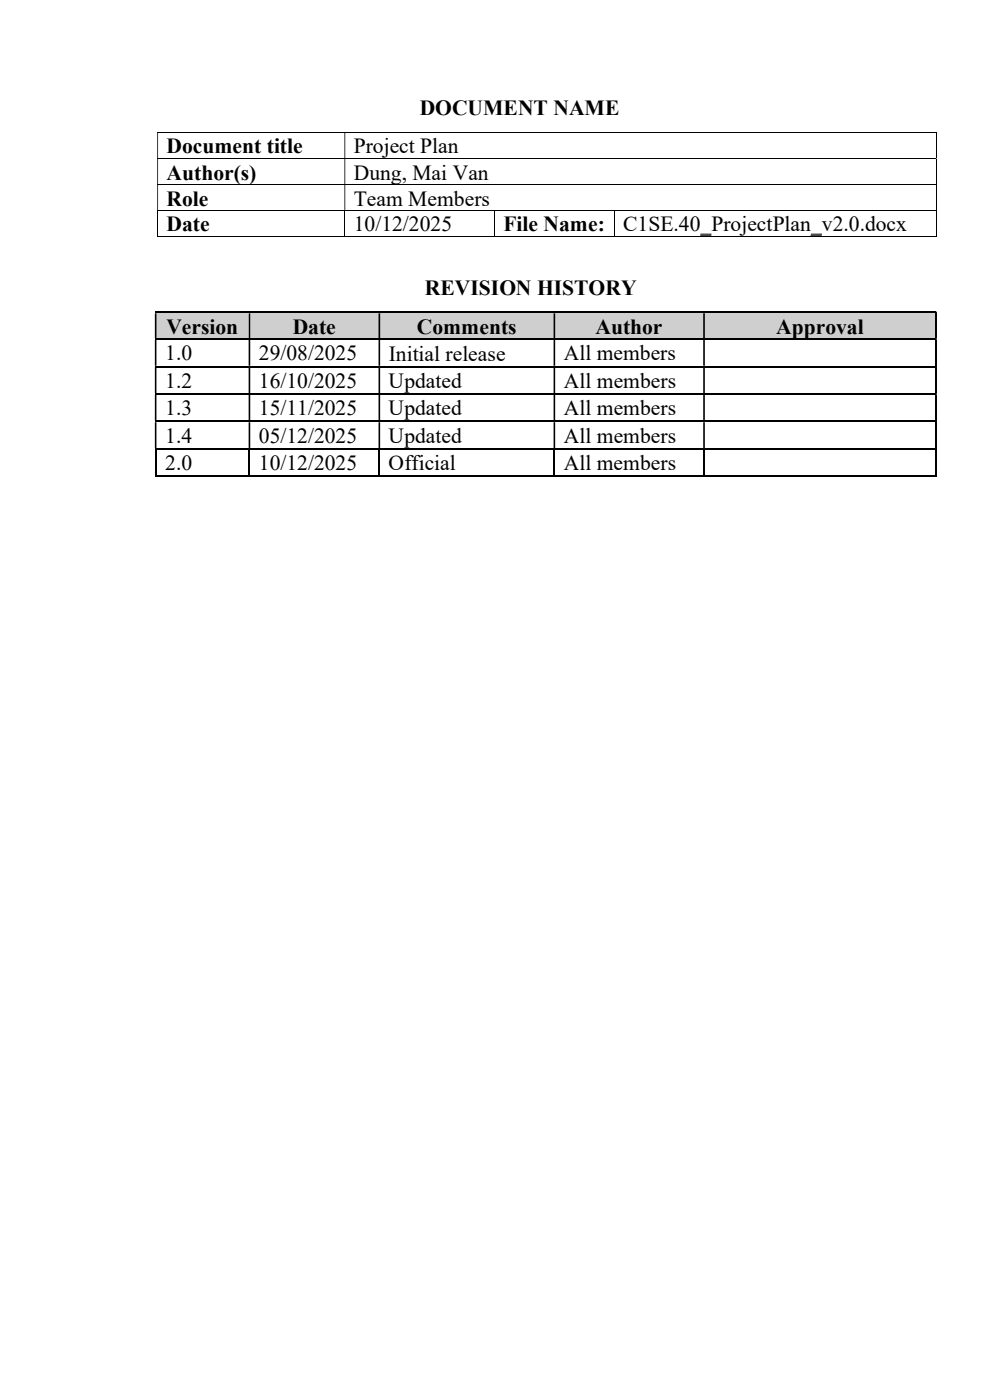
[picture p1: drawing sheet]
<svg xmlns="http://www.w3.org/2000/svg" width="210mm" height="297mm" viewBox="0 0 210 297" stroke-linecap="round" stroke-linejoin="round" font-family="sans-serif">
<defs><g id="words">
<g font-size="4.6">
<text x="89" y="24.4">DOCUMENT NAME</text>
<text x="35.3" y="32.6">Document title</text>
<text x="75.1" y="32.6">Project Plan</text>
<text x="35.3" y="38.1">Author(s)</text>
<text x="75.1" y="38.1">Dung, Mai Van</text>
<text x="35.3" y="43.6">Role</text>
<text x="75.1" y="43.6">Team Members</text>
<text x="35.3" y="49.1">Date</text>
<text x="75.1" y="49.1">10/12/2025</text>
<text x="106.8" y="49.1">File Name:</text>
<text x="132.2" y="49.1">C1SE.40_ProjectPlan_v2.0.docx</text>
<text x="90.1" y="62.5">REVISION HISTORY</text>
<text x="35.3" y="70.8">Version</text>
<text x="62.1" y="70.8">Date</text>
<text x="88.4" y="70.8">Comments</text>
<text x="126.3" y="70.8">Author</text>
<text x="164.7" y="70.8">Approval</text>
<text x="35.1" y="76.4">1.0</text>
<text x="54.9" y="76.4">29/08/2025</text>
<text x="82.5" y="76.5">Initial release</text>
<text x="119.6" y="76.4">All members</text>
<text x="35.1" y="82.3">1.2</text>
<text x="54.9" y="82.3">16/10/2025</text>
<text x="82.4" y="82.3">Updated</text>
<text x="119.6" y="82.3">All members</text>
<text x="35.1" y="88.1">1.3</text>
<text x="54.9" y="88.1">15/11/2025</text>
<text x="82.4" y="88.1">Updated</text>
<text x="119.6" y="88.1">All members</text>
<text x="35.1" y="93.9">1.4</text>
<text x="54.9" y="93.9">05/12/2025</text>
<text x="82.4" y="93.9">Updated</text>
<text x="119.6" y="93.9">All members</text>
<text x="35.1" y="99.7">2.0</text>
<text x="54.9" y="99.7">10/12/2025</text>
<text x="82.4" y="99.7">Official</text>
<text x="119.6" y="99.7">All members</text>
</g>
</g></defs>
<g fill="none" stroke="#000" stroke-width=".21">
<path d="M33.4 28.1h165.1M33.4 33.6h165.1M33.4 39.2h165.1M198.6 28.2v5.3M198.6 33.7v5.4M198.6 39.2v5.4M33.4 44.7h165.1M33.4 50.1h39.7M33.4 44.7v5.5M73.2 44.7v5.5M73.2 50.1h31.6M104.9 44.7v5.5"/>
<path d="M105 50.1h25.2M130.3 44.7v5.5M130.4 50.1h68.1M198.6 44.7v5.5"/>
</g>
<g fill="#000">
<path d="M198.5 28h.2v.2h-.2zM33.4 28.2h.1v5.3h-.1zM73.1 28.2h.1v5.3h-.1z" fill-rule="evenodd"/>
<path d="M198.5 33.5h.2v.2h-.2zM33.4 33.7h.1v5.4h-.1zM73.1 33.7h.1v5.4h-.1z" fill-rule="evenodd"/>
<path d="M198.5 39.1h.2v.1h-.2zM33.4 39.2h.1v5.4h-.1zM73.1 39.2h.1v5.4h-.1z" fill-rule="evenodd"/>
<path d="M148.6 49.6h2.3v.2h-2.3zM172 49.6h2.4v.2h-2.4z" fill-rule="evenodd"/>
</g>
<path d="M198.5 44.6h.2v.1h-.2zM198.5 50h.2v.2h-.2z" fill="#000"/>
<g fill="#d0cece">
<path d="M33.2 66.5h19.5v5.3h-19.5z" fill-rule="evenodd"/>
<path d="M53.1 66.5h27.2v5.3h-27.2z" fill-rule="evenodd"/>
<path d="M80.6 66.5h36.8v5.3h-36.8z" fill-rule="evenodd"/>
<path d="M117.8 66.5h31.4v5.3h-31.4z" fill-rule="evenodd"/>
<path d="M149.5 66.5h48.9v5.3h-48.9z" fill-rule="evenodd"/>
</g>
<g fill="none" stroke="#000" stroke-width=".34">
<path d="M32.9 66.3h165.5M32.9 71.9h165.5M32.9 77.8h165.5M198.6 66.5v5.3M198.6 72.1v5.5M198.6 77.9v5.5M32.9 83.6h165.5M32.9 89.4h165.5M32.9 95.2h165.5M33 95.4v5.8M52.9 95.4v5.8M80.5 95.4v5.8"/>
<path d="M117.6 95.4v5.8M149.4 95.4v5.8M198.6 83.7v5.5M198.6 89.6v5.4M198.6 95.4v5.8M32.9 101h19.8M53.1 101h27.2M80.6 101h36.8M117.8 101h31.4M149.5 101h48.9"/>
</g>
<g fill="#000">
<path d="M198.4 66.1h.4v.4h-.4zM32.9 66.5h.3v5.3h-.3zM52.7 66.5h.4v5.3h-.4zM80.3 66.5h.3v5.3h-.3zM117.4 66.5h.4v5.3h-.4zM149.2 66.5h.3v5.3h-.3z" fill-rule="evenodd"/>
<path d="M198.4 71.8h.4v.3h-.4zM32.9 72.1h.3v5.5h-.3zM52.7 72.1h.4v5.5h-.4zM80.3 72.1h.3v5.5h-.3zM117.4 72.1h.4v5.5h-.4zM149.2 72.1h.3v5.5h-.3z" fill-rule="evenodd"/>
<path d="M198.4 77.6h.4v.3h-.4zM32.9 77.9h.3v5.5h-.3zM52.7 77.9h.4v5.5h-.4zM80.3 77.9h.3v5.5h-.3zM117.4 77.9h.4v5.5h-.4zM149.2 77.9h.3v5.5h-.3z" fill-rule="evenodd"/>
<path d="M198.4 83.4h.4v.3h-.4zM32.9 83.7h.3v5.5h-.3zM52.7 83.7h.4v5.5h-.4zM80.3 83.7h.3v5.5h-.3zM117.4 83.7h.4v5.5h-.4zM149.2 83.7h.3v5.5h-.3z" fill-rule="evenodd"/>
<path d="M198.4 89.2h.4v.4h-.4zM32.9 89.6h.3v5.4h-.3zM52.7 89.6h.4v5.4h-.4zM80.3 89.6h.3v5.4h-.3zM117.4 89.6h.4v5.4h-.4zM149.2 89.6h.3v5.4h-.3z" fill-rule="evenodd"/>
</g>
<path d="M198.4 95h.4v.4h-.4zM198.4 100.9h.4v.3h-.4z" fill="#000"/>
<use href="#words"/>
</svg>
